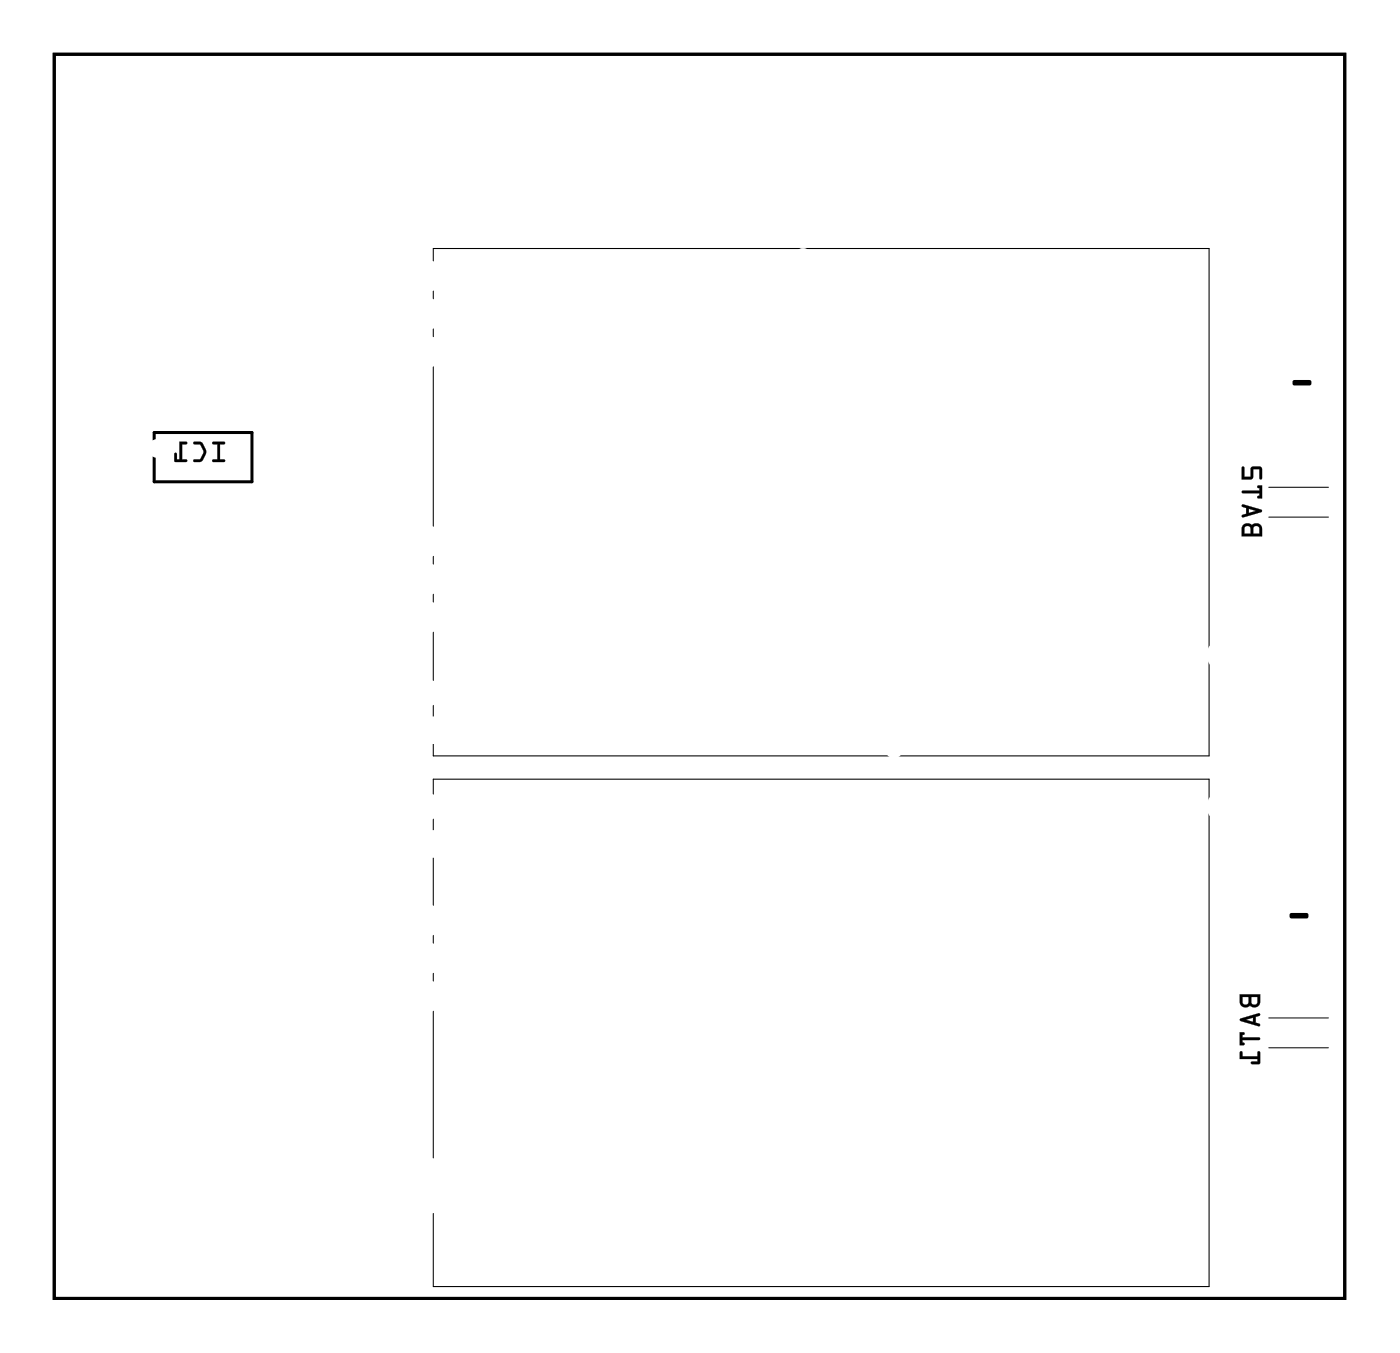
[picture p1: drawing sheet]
<svg xmlns="http://www.w3.org/2000/svg" width="94mm" height="91mm" viewBox="0 0 94 91" stroke-linecap="round" stroke-linejoin="round" font-family="sans-serif">
<path d="M3.6 3.6h86.5v83.4h-86.5zM10.3 29h6.6v3.3h-6.6z" fill="none" stroke="#000" stroke-width=".2"/>
<g fill="#000">
<path d="M86.7 25.5h1.1a.19 .19 0 0 1 .1 .1 .19 .19 0 0 1-.1 .2h-1.1l-.1-.1zM86.5 61.2h1.1a.19 .19 0 0 1 .1 .2 .19 .19 0 0 1-.1 .1h-1.1l-.1-.1z"/>
<path d="M3.6 3.6h86.5v83.4h-86.5zM3.6 3.6v83.4h86.5v-83.4z"/>
<path d="M14.2 29.6l.1 .2h.3v1h-.3l-.1 .1 .8 .1v-.2h-.3v-1h.3l.1-.1zM13 29.6v.2h.4l.2 .5-.2 .5h-.4v.1v.1a.6 .6 0 0 0 .8-.6v-.3l-.2-.4-.2-.1zM12 29.6v1.2h-.1v-.4l-.2-.1v.6l.8 .1v-.2h-.3v-1h.3v-.1z"/>
<path d="M14.2 29.6l.1 .2h.3v1h-.3a.1 .1 0 0 0-.1 .1 .1 .1 0 0 0 .1 .1h.7a.1 .1 0 0 0 .1-.1 .1 .1 0 0 0-.1-.1h-.3v-1h.3a.1 .1 0 0 0 .1-.1 .1 .1 0 0 0-.1-.1zM14.3 29.6l.8 .1-.1 .1h-.3v1h.3v.1h-.8l.1-.1h.3v-1h-.3zM13 29.6v.2h.4l.2 .5-.2 .5h-.4a.1 .1 0 0 0-.1 .1 .1 .1 0 0 0 .1 .1l.6-.1 .2-.6-.3-.7zM13 29.6h.5l.3 .5a.83 .83 0 0 1-.4 .8l-.4 .1v-.1v-.1h.4l.2-.4v-.2l-.2-.4h-.4zM12 29.6v1.2h-.1v-.4a.1 .1 0 0 0-.1-.1 .1 .1 0 0 0-.1 .1v.5l.8 .1a.1 .1 0 0 0 .1-.1 .1 .1 0 0 0-.1-.1h-.3v-1h.3a.1 .1 0 0 0 .1-.1 .1 .1 0 0 0-.1-.1zM12 29.6l.5 .1v.1h-.3v1h.3v.1h-.8v-.5h.1v.4h.2z"/>
<path d="M83.3 35.2l-.1 .2v.5h1.4v-.5a.39 .39 0 0 0-.3-.3 .39 .39 0 0 0-.4 .1l-.3-.1zM83.5 35.3h.3v.5h-.4zM84.1 35.3h.3v.5h-.4zM83.3 33.8v.2h.2v.4l-.2 .1v.2l1.3-.4-.1-.2zM83.7 34.1l.5 .1-.5 .2zM83.3 32.9v.2h1.1v.1h-.1v.1l.3 .1v-.9l-.3 .1v.1h.1v.2zM83.3 31.3l-.1 .8h.7l.1-.7h.4v.7h.2v-.7l-.1-.1h-.6l-.1 .7h-.4v-.7z"/>
<path d="M83.3 35.2l-.1 .2v.5h1.4v-.5a.4 .4 0 0 0-.3-.3 .4 .4 0 0 0-.4 .1l-.3-.1zM83.3 35.2l.3-.1 .3 .1a.39 .39 0 0 1 .4-.1 .39 .39 0 0 1 .3 .3v.5h-1.4v-.5zM83.5 35.3h.3v.5h-.4zM83.5 35.3l-.1 .5h.4v-.5zM84.1 35.3h.3v.5h-.4zM84 35.3v.5h.4v-.5zM83.2 33.8l.1 .2h.2v.4l-.3 .1 .1 .2 1.3-.4-.1-.2zM83.3 33.8l1.2 .4 .1 .1-1.3 .4v-.2l.2-.1v-.4h-.2zM83.7 34.1l.5 .1-.5 .2zM83.7 34.1v.3l.5-.2zM83.3 32.9l-.1 .1 .1 .1h1.1v.1a.11 .11 0 0 0-.1 .1 .11 .11 0 0 0 0 .1h.3v-.9h-.2a.11 .11 0 0 0-.1 .2 .1 .1 0 0 0 .1 0v.2zM83.3 32.9h1.1v-.2l-.1-.1 .3-.1v.9l-.3-.1 .1-.1v-.2h-1.1zM83.3 31.3l-.1 .8h.8v-.7h.4v.6a.1 .1 0 0 0 .1 .1 .1 .1 0 0 0 .1-.1v-.6l-.1-.1h-.6l-.1 .7h-.4v-.7zM83.3 31.3h.1v.7h.4l.1-.7h.6l.1 .1v.7h-.2v-.7h-.4l-.1 .7h-.7z"/>
<path d="M86.7 25.5l-.1 .2 .1 .1h1.1a.19 .19 0 0 0 .1-.2 .19 .19 0 0 0-.1-.1zM86.7 25.5h1.1a.19 .19 0 0 1 .1 .1 .19 .19 0 0 1-.1 .2h-1.1l-.1-.1z"/>
<path d="M83.1 66.6v.5a.39 .39 0 0 0 .3 .4 .39 .39 0 0 0 .4-.1l.3 .1a.36 .36 0 0 0 .4-.4v-.5zM83.9 66.8h.4v.3a.21 .21 0 0 1-.2 .2 .21 .21 0 0 1-.2-.2zM83.3 66.8h.4v.3a.21 .21 0 0 1-.2 .2 .21 .21 0 0 1-.2-.2zM83.1 68.3l.1 .1 1.2 .4 .1-.1-.1-.1-.2-.1v-.4h.2v-.2zM83.5 68.3l.5-.1v.3zM83.1 69.2v.8h.3v-.1h-.1v-.2l1.2-.1-.1-.1h-1.1v-.2h.1v-.1zM83.1 70.5v.5h1.2v.1h-.4l-.1 .2h.7l-.1-.9-.1 .1v.3h-1v-.3z"/>
<path d="M83.1 66.6v.5a.4 .4 0 0 0 .3 .4 .4 .4 0 0 0 .4-.1l.3 .1a.37 .37 0 0 0 .4-.4v-.5zM83.1 66.6h1.4v.5a.39 .39 0 0 1-.3 .4 .39 .39 0 0 1-.4-.1 .39 .39 0 0 1-.4 .1 .39 .39 0 0 1-.3-.4zM83.9 66.8h.4v.3a.2 .2 0 0 1-.2 .2 .2 .2 0 0 1-.2-.2zM83.9 66.8v.3a.22 .22 0 0 0 .2 .2 .22 .22 0 0 0 .2-.2v-.3zM83.3 66.8h.4v.3a.2 .2 0 0 1-.2 .2 .2 .2 0 0 1-.2-.2zM83.3 66.8v.3a.22 .22 0 0 0 .2 .2 .22 .22 0 0 0 .2-.2v-.3zM83.1 68.3l.1 .1 1.2 .4 .1-.1-.1-.1-.2-.1v-.4l.3-.1-.1-.1zM83.1 68.3l1.3-.4v.1l-.2 .1v.4l.2 .1v.1v.1l-1.2-.4zM83.5 68.3l.5-.1v.3zM83.5 68.3l.5 .2v-.3zM83.1 69.2v.8h.2a.1 .1 0 0 0 .1-.1 .1 .1 0 0 0-.1 0v-.2h1.1a.1 .1 0 0 0 .1-.1 .1 .1 0 0 0-.1-.1h-1.1v-.1a.11 .11 0 0 0 .1-.1 .11 .11 0 0 0 0-.1zM83.1 69.2h.3l-.1 .1v.2h1.1v.1l-1.1 .1v.2l.1 .1h-.3zM83.1 70.5v.5h1.2v.1h-.4a.1 .1 0 0 0-.1 .1 .1 .1 0 0 0 .1 .1h.5l.1-.8a.1 .1 0 0 0-.1-.1 .1 .1 0 0 0-.1 .1v.3h-1v-.3zM83.1 70.5h.2v.3h1v-.3h.1v.8h-.5v-.2h.4v-.1h-1.2z"/>
<path d="M86.5 61.2l-.1 .2 .1 .1h1.1a.19 .19 0 0 0 .1-.1 .19 .19 0 0 0-.1-.2zM86.5 61.2h1.1a.19 .19 0 0 1 .1 .2 .19 .19 0 0 1-.1 .1h-1.1l-.1-.1z"/>
</g>
<path d="M29 16.7h52v34h-52zM85 34.7h4M85 32.7h4M29 52.2h52v34h-52zM85 70.2h4M85 68.2h4" fill="none" stroke="#000" stroke-width=".07"/>
<path d="M35.5 60.9h1.5v1.5h-1.5z" fill="#fff"/>
<path d="M35.5 60.9h1.5v1.5h-1.5z" fill="none" stroke="#fff" stroke-width=".76" stroke-linecap="butt"/>
<circle cx="36.2" cy="61.7" r=".74" fill="#fff"/>
<circle cx="36.2" cy="61.7" r=".74" fill="none" stroke="#fff" stroke-width=".76" stroke-linecap="butt"/>
<circle cx="36.2" cy="64.2" r=".74" fill="#fff"/>
<circle cx="36.2" cy="64.2" r=".74" fill="none" stroke="#fff" stroke-width=".76" stroke-linecap="butt"/>
<circle cx="76.9" cy="26.1" r=".6" fill="#fff"/>
<circle cx="76.9" cy="26.1" r=".6" fill="none" stroke="#fff" stroke-width=".65" stroke-linecap="butt"/>
<path d="M76.3 25.5h1.2v1.2h-1.2z" fill="#fff"/>
<path d="M76.3 25.5h1.2v1.2h-1.2z" fill="none" stroke="#fff" stroke-width=".65" stroke-linecap="butt"/>
<circle cx="76.9" cy="23.6" r=".6" fill="#fff"/>
<circle cx="76.9" cy="23.6" r=".6" fill="none" stroke="#fff" stroke-width=".65" stroke-linecap="butt"/>
<circle cx="76.9" cy="10.9" r=".6" fill="#fff"/>
<circle cx="76.9" cy="10.9" r=".6" fill="none" stroke="#fff" stroke-width=".65" stroke-linecap="butt"/>
<path d="M76.3 10.3h1.2v1.2h-1.2z" fill="#fff"/>
<path d="M76.3 10.3h1.2v1.2h-1.2z" fill="none" stroke="#fff" stroke-width=".65" stroke-linecap="butt"/>
<circle cx="76.9" cy="8.4" r=".6" fill="#fff"/>
<circle cx="76.9" cy="8.4" r=".6" fill="none" stroke="#fff" stroke-width=".65" stroke-linecap="butt"/>
<circle cx="51.5" cy="10.9" r=".7" fill="#fff"/>
<circle cx="51.5" cy="10.9" r=".7" fill="none" stroke="#fff" stroke-width=".76" stroke-linecap="butt"/>
<circle cx="51.5" cy="21" r=".7" fill="#fff"/>
<circle cx="51.5" cy="21" r=".7" fill="none" stroke="#fff" stroke-width=".76" stroke-linecap="butt"/>
<circle cx="19.7" cy="8.3" r=".72" fill="#fff"/>
<circle cx="19.7" cy="8.3" r=".72" fill="none" stroke="#fff" stroke-width=".69" stroke-linecap="butt"/>
<circle cx="17.2" cy="8.3" r=".72" fill="#fff"/>
<circle cx="17.2" cy="8.3" r=".72" fill="none" stroke="#fff" stroke-width=".69" stroke-linecap="butt"/>
<circle cx="14.7" cy="8.3" r=".72" fill="#fff"/>
<circle cx="14.7" cy="8.3" r=".72" fill="none" stroke="#fff" stroke-width=".69" stroke-linecap="butt"/>
<circle cx="12.1" cy="8.3" r=".72" fill="#fff"/>
<circle cx="12.1" cy="8.3" r=".72" fill="none" stroke="#fff" stroke-width=".69" stroke-linecap="butt"/>
<circle cx="9.6" cy="8.3" r=".72" fill="#fff"/>
<circle cx="9.6" cy="8.3" r=".72" fill="none" stroke="#fff" stroke-width=".69" stroke-linecap="butt"/>
<circle cx="7" cy="8.3" r=".72" fill="#fff"/>
<circle cx="7" cy="8.3" r=".72" fill="none" stroke="#fff" stroke-width=".69" stroke-linecap="butt"/>
<circle cx="21" cy="10.9" r=".72" fill="#fff"/>
<circle cx="21" cy="10.9" r=".72" fill="none" stroke="#fff" stroke-width=".69" stroke-linecap="butt"/>
<circle cx="21" cy="13.4" r=".72" fill="#fff"/>
<circle cx="21" cy="13.4" r=".72" fill="none" stroke="#fff" stroke-width=".69" stroke-linecap="butt"/>
<circle cx="21" cy="16" r=".72" fill="#fff"/>
<circle cx="21" cy="16" r=".72" fill="none" stroke="#fff" stroke-width=".69" stroke-linecap="butt"/>
<circle cx="21" cy="18.5" r=".72" fill="#fff"/>
<circle cx="21" cy="18.5" r=".72" fill="none" stroke="#fff" stroke-width=".69" stroke-linecap="butt"/>
<circle cx="21" cy="21" r=".72" fill="#fff"/>
<circle cx="21" cy="21" r=".72" fill="none" stroke="#fff" stroke-width=".69" stroke-linecap="butt"/>
<circle cx="18.1" cy="19.6" r=".72" fill="#fff"/>
<circle cx="18.1" cy="19.6" r=".72" fill="none" stroke="#fff" stroke-width=".69" stroke-linecap="butt"/>
<circle cx="18.1" cy="22.2" r=".72" fill="#fff"/>
<circle cx="18.1" cy="22.2" r=".72" fill="none" stroke="#fff" stroke-width=".69" stroke-linecap="butt"/>
<circle cx="21" cy="23.6" r=".72" fill="#fff"/>
<circle cx="21" cy="23.6" r=".72" fill="none" stroke="#fff" stroke-width=".69" stroke-linecap="butt"/>
<circle cx="21" cy="26.1" r=".72" fill="#fff"/>
<circle cx="21" cy="26.1" r=".72" fill="none" stroke="#fff" stroke-width=".69" stroke-linecap="butt"/>
<circle cx="21" cy="28.7" r=".72" fill="#fff"/>
<circle cx="21" cy="28.7" r=".72" fill="none" stroke="#fff" stroke-width=".69" stroke-linecap="butt"/>
<circle cx="21" cy="31.2" r=".72" fill="#fff"/>
<circle cx="21" cy="31.2" r=".72" fill="none" stroke="#fff" stroke-width=".69" stroke-linecap="butt"/>
<circle cx="21" cy="33.7" r=".72" fill="#fff"/>
<circle cx="21" cy="33.7" r=".72" fill="none" stroke="#fff" stroke-width=".69" stroke-linecap="butt"/>
<circle cx="21" cy="36.3" r=".72" fill="#fff"/>
<circle cx="21" cy="36.3" r=".72" fill="none" stroke="#fff" stroke-width=".69" stroke-linecap="butt"/>
<circle cx="21" cy="38.8" r=".72" fill="#fff"/>
<circle cx="21" cy="38.8" r=".72" fill="none" stroke="#fff" stroke-width=".69" stroke-linecap="butt"/>
<circle cx="5.8" cy="38.8" r=".72" fill="#fff"/>
<circle cx="5.8" cy="38.8" r=".72" fill="none" stroke="#fff" stroke-width=".69" stroke-linecap="butt"/>
<circle cx="5.8" cy="36.3" r=".72" fill="#fff"/>
<circle cx="5.8" cy="36.3" r=".72" fill="none" stroke="#fff" stroke-width=".69" stroke-linecap="butt"/>
<circle cx="5.8" cy="33.7" r=".72" fill="#fff"/>
<circle cx="5.8" cy="33.7" r=".72" fill="none" stroke="#fff" stroke-width=".69" stroke-linecap="butt"/>
<circle cx="5.8" cy="31.2" r=".72" fill="#fff"/>
<circle cx="5.8" cy="31.2" r=".72" fill="none" stroke="#fff" stroke-width=".69" stroke-linecap="butt"/>
<circle cx="5.8" cy="28.7" r=".72" fill="#fff"/>
<circle cx="5.8" cy="28.7" r=".72" fill="none" stroke="#fff" stroke-width=".69" stroke-linecap="butt"/>
<circle cx="5.8" cy="26.1" r=".72" fill="#fff"/>
<circle cx="5.8" cy="26.1" r=".72" fill="none" stroke="#fff" stroke-width=".69" stroke-linecap="butt"/>
<circle cx="5.8" cy="23.6" r=".72" fill="#fff"/>
<circle cx="5.8" cy="23.6" r=".72" fill="none" stroke="#fff" stroke-width=".69" stroke-linecap="butt"/>
<circle cx="5.8" cy="21" r=".72" fill="#fff"/>
<circle cx="5.8" cy="21" r=".72" fill="none" stroke="#fff" stroke-width=".69" stroke-linecap="butt"/>
<circle cx="5.8" cy="18.5" r=".72" fill="#fff"/>
<circle cx="5.8" cy="18.5" r=".72" fill="none" stroke="#fff" stroke-width=".69" stroke-linecap="butt"/>
<circle cx="5.8" cy="16" r=".72" fill="#fff"/>
<circle cx="5.8" cy="16" r=".72" fill="none" stroke="#fff" stroke-width=".69" stroke-linecap="butt"/>
<circle cx="5.8" cy="13.4" r=".72" fill="#fff"/>
<circle cx="5.8" cy="13.4" r=".72" fill="none" stroke="#fff" stroke-width=".69" stroke-linecap="butt"/>
<circle cx="5.8" cy="10.9" r=".72" fill="#fff"/>
<circle cx="5.8" cy="10.9" r=".72" fill="none" stroke="#fff" stroke-width=".69" stroke-linecap="butt"/>
<circle cx="69.3" cy="28.7" r=".66" fill="#fff"/>
<circle cx="69.3" cy="28.7" r=".66" fill="none" stroke="#fff" stroke-width=".56"/>
<circle cx="66.7" cy="28.7" r=".66" fill="#fff"/>
<circle cx="66.7" cy="28.7" r=".66" fill="none" stroke="#fff" stroke-width=".56"/>
<circle cx="64.2" cy="28.7" r=".66" fill="#fff"/>
<circle cx="64.2" cy="28.7" r=".66" fill="none" stroke="#fff" stroke-width=".56"/>
<circle cx="61.6" cy="28.7" r=".66" fill="#fff"/>
<circle cx="61.6" cy="28.7" r=".66" fill="none" stroke="#fff" stroke-width=".56"/>
<circle cx="59.1" cy="28.7" r=".66" fill="#fff"/>
<circle cx="59.1" cy="28.7" r=".66" fill="none" stroke="#fff" stroke-width=".56"/>
<circle cx="56.6" cy="28.7" r=".66" fill="#fff"/>
<circle cx="56.6" cy="28.7" r=".66" fill="none" stroke="#fff" stroke-width=".56"/>
<circle cx="87" cy="74.2" r=".98" fill="#fff"/>
<circle cx="87" cy="74.2" r=".98" fill="none" stroke="#fff" stroke-width=".46"/>
<circle cx="87" cy="64.2" r=".98" fill="#fff"/>
<circle cx="87" cy="64.2" r=".98" fill="none" stroke="#fff" stroke-width=".46"/>
<circle cx="87" cy="74.2" r=".98" fill="#fff"/>
<circle cx="87" cy="74.2" r=".98" fill="none" stroke="#fff" stroke-width=".46"/>
<circle cx="87" cy="64.2" r=".98" fill="#fff"/>
<circle cx="87" cy="64.2" r=".98" fill="none" stroke="#fff" stroke-width=".46"/>
<circle cx="87" cy="38.7" r=".98" fill="#fff"/>
<circle cx="87" cy="38.7" r=".98" fill="none" stroke="#fff" stroke-width=".46"/>
<circle cx="87" cy="28.7" r=".98" fill="#fff"/>
<circle cx="87" cy="28.7" r=".98" fill="none" stroke="#fff" stroke-width=".46"/>
<circle cx="87" cy="38.7" r=".98" fill="#fff"/>
<circle cx="87" cy="38.7" r=".98" fill="none" stroke="#fff" stroke-width=".46"/>
<circle cx="87" cy="28.7" r=".98" fill="#fff"/>
<circle cx="87" cy="28.7" r=".98" fill="none" stroke="#fff" stroke-width=".46"/>
<path d="M53.2 76.1h1.6v1.6h-1.6z" fill="#fff"/>
<path d="M53.2 76.1h1.6v1.6h-1.6z" fill="none" stroke="#fff" stroke-width=".76" stroke-linecap="butt"/>
<circle cx="54" cy="76.9" r=".79" fill="#fff"/>
<circle cx="54" cy="76.9" r=".79" fill="none" stroke="#fff" stroke-width=".76" stroke-linecap="butt"/>
<circle cx="54" cy="79.5" r=".79" fill="#fff"/>
<circle cx="54" cy="79.5" r=".79" fill="none" stroke="#fff" stroke-width=".76" stroke-linecap="butt"/>
<circle cx="54" cy="82" r=".79" fill="#fff"/>
<circle cx="54" cy="82" r=".79" fill="none" stroke="#fff" stroke-width=".76" stroke-linecap="butt"/>
<path d="M53.2 60.9h1.6v1.6h-1.6z" fill="#fff"/>
<path d="M53.2 60.9h1.6v1.6h-1.6z" fill="none" stroke="#fff" stroke-width=".76" stroke-linecap="butt"/>
<circle cx="54" cy="61.7" r=".79" fill="#fff"/>
<circle cx="54" cy="61.7" r=".79" fill="none" stroke="#fff" stroke-width=".76" stroke-linecap="butt"/>
<circle cx="54" cy="64.2" r=".79" fill="#fff"/>
<circle cx="54" cy="64.2" r=".79" fill="none" stroke="#fff" stroke-width=".76" stroke-linecap="butt"/>
<circle cx="54" cy="66.8" r=".79" fill="#fff"/>
<circle cx="54" cy="66.8" r=".79" fill="none" stroke="#fff" stroke-width=".76" stroke-linecap="butt"/>
<path d="M65.9 76.1h1.6v1.6h-1.6z" fill="#fff"/>
<path d="M65.9 76.1h1.6v1.6h-1.6z" fill="none" stroke="#fff" stroke-width=".76" stroke-linecap="butt"/>
<circle cx="66.7" cy="76.9" r=".79" fill="#fff"/>
<circle cx="66.7" cy="76.9" r=".79" fill="none" stroke="#fff" stroke-width=".76" stroke-linecap="butt"/>
<circle cx="66.7" cy="79.5" r=".79" fill="#fff"/>
<circle cx="66.7" cy="79.5" r=".79" fill="none" stroke="#fff" stroke-width=".76" stroke-linecap="butt"/>
<circle cx="66.7" cy="82" r=".79" fill="#fff"/>
<circle cx="66.7" cy="82" r=".79" fill="none" stroke="#fff" stroke-width=".76" stroke-linecap="butt"/>
<path d="M65.9 60.9h1.6v1.6h-1.6z" fill="#fff"/>
<path d="M65.9 60.9h1.6v1.6h-1.6z" fill="none" stroke="#fff" stroke-width=".76" stroke-linecap="butt"/>
<circle cx="66.7" cy="61.7" r=".79" fill="#fff"/>
<circle cx="66.7" cy="61.7" r=".79" fill="none" stroke="#fff" stroke-width=".76" stroke-linecap="butt"/>
<circle cx="66.7" cy="64.2" r=".79" fill="#fff"/>
<circle cx="66.7" cy="64.2" r=".79" fill="none" stroke="#fff" stroke-width=".76" stroke-linecap="butt"/>
<circle cx="66.7" cy="66.8" r=".79" fill="#fff"/>
<circle cx="66.7" cy="66.8" r=".79" fill="none" stroke="#fff" stroke-width=".76" stroke-linecap="butt"/>
<circle cx="48.9" cy="36.3" r=".7" fill="#fff"/>
<circle cx="48.9" cy="36.3" r=".7" fill="none" stroke="#fff" stroke-width=".76" stroke-linecap="butt"/>
<circle cx="59.1" cy="36.3" r=".7" fill="#fff"/>
<circle cx="59.1" cy="36.3" r=".7" fill="none" stroke="#fff" stroke-width=".76" stroke-linecap="butt"/>
<circle cx="82" cy="43.9" r=".7" fill="#fff"/>
<circle cx="82" cy="43.9" r=".7" fill="none" stroke="#fff" stroke-width=".76" stroke-linecap="butt"/>
<circle cx="82" cy="54.1" r=".7" fill="#fff"/>
<circle cx="82" cy="54.1" r=".7" fill="none" stroke="#fff" stroke-width=".76" stroke-linecap="butt"/>
<circle cx="66.7" cy="36.3" r=".7" fill="#fff"/>
<circle cx="66.7" cy="36.3" r=".7" fill="none" stroke="#fff" stroke-width=".76" stroke-linecap="butt"/>
<circle cx="76.9" cy="36.3" r=".7" fill="#fff"/>
<circle cx="76.9" cy="36.3" r=".7" fill="none" stroke="#fff" stroke-width=".76" stroke-linecap="butt"/>
<circle cx="42.8" cy="47.9" r=".7" fill="#fff"/>
<circle cx="42.8" cy="47.9" r=".7" fill="none" stroke="#fff" stroke-width=".76" stroke-linecap="butt"/>
<circle cx="50" cy="55.1" r=".7" fill="#fff"/>
<circle cx="50" cy="55.1" r=".7" fill="none" stroke="#fff" stroke-width=".76" stroke-linecap="butt"/>
<path d="M50.7 45.6h1.6v1.6h-1.6z" fill="#fff"/>
<path d="M50.7 45.6h1.6v1.6h-1.6z" fill="none" stroke="#fff" stroke-width=".76" stroke-linecap="butt"/>
<circle cx="51.5" cy="46.4" r=".79" fill="#fff"/>
<circle cx="51.5" cy="46.4" r=".79" fill="none" stroke="#fff" stroke-width=".76" stroke-linecap="butt"/>
<circle cx="59.1" cy="46.4" r=".79" fill="#fff"/>
<circle cx="59.1" cy="46.4" r=".79" fill="none" stroke="#fff" stroke-width=".76" stroke-linecap="butt"/>
<path d="M68.5 45.6h1.5v1.6h-1.5z" fill="#fff"/>
<path d="M68.5 45.6h1.5v1.6h-1.5z" fill="none" stroke="#fff" stroke-width=".76" stroke-linecap="butt"/>
<circle cx="69.3" cy="46.4" r=".79" fill="#fff"/>
<circle cx="69.3" cy="46.4" r=".79" fill="none" stroke="#fff" stroke-width=".76" stroke-linecap="butt"/>
<circle cx="76.9" cy="46.4" r=".79" fill="#fff"/>
<circle cx="76.9" cy="46.4" r=".79" fill="none" stroke="#fff" stroke-width=".76" stroke-linecap="butt"/>
<circle cx="41.3" cy="79.5" r=".92" fill="#fff"/>
<circle cx="41.3" cy="79.5" r=".92" fill="none" stroke="#fff" stroke-width=".7" stroke-linecap="butt"/>
<circle cx="34.3" cy="79.5" r=".92" fill="#fff"/>
<circle cx="34.3" cy="79.5" r=".92" fill="none" stroke="#fff" stroke-width=".7" stroke-linecap="butt"/>
<circle cx="33.7" cy="28.7" r=".64" fill="#fff"/>
<circle cx="33.7" cy="28.7" r=".64" fill="none" stroke="#fff" stroke-width=".68" stroke-linecap="butt"/>
<circle cx="36.2" cy="28.7" r=".64" fill="#fff"/>
<circle cx="36.2" cy="28.7" r=".64" fill="none" stroke="#fff" stroke-width=".68" stroke-linecap="butt"/>
<circle cx="38.8" cy="28.7" r=".64" fill="#fff"/>
<circle cx="38.8" cy="28.7" r=".64" fill="none" stroke="#fff" stroke-width=".68" stroke-linecap="butt"/>
<circle cx="41.3" cy="28.7" r=".64" fill="#fff"/>
<circle cx="41.3" cy="28.7" r=".64" fill="none" stroke="#fff" stroke-width=".68" stroke-linecap="butt"/>
<circle cx="33.7" cy="31.2" r=".64" fill="#fff"/>
<circle cx="33.7" cy="31.2" r=".64" fill="none" stroke="#fff" stroke-width=".68" stroke-linecap="butt"/>
<circle cx="36.2" cy="31.2" r=".64" fill="#fff"/>
<circle cx="36.2" cy="31.2" r=".64" fill="none" stroke="#fff" stroke-width=".68" stroke-linecap="butt"/>
<circle cx="38.8" cy="31.2" r=".64" fill="#fff"/>
<circle cx="38.8" cy="31.2" r=".64" fill="none" stroke="#fff" stroke-width=".68" stroke-linecap="butt"/>
<circle cx="41.3" cy="31.2" r=".64" fill="#fff"/>
<circle cx="41.3" cy="31.2" r=".64" fill="none" stroke="#fff" stroke-width=".68" stroke-linecap="butt"/>
<circle cx="6" cy="79.5" r="1.27" fill="#fff"/>
<circle cx="6" cy="79.5" r="1.27" fill="none" stroke="#fff" stroke-width="1.2" stroke-linecap="butt"/>
<circle cx="28.6" cy="79.5" r="1.27" fill="#fff"/>
<circle cx="28.6" cy="79.5" r="1.27" fill="none" stroke="#fff" stroke-width="1.2" stroke-linecap="butt"/>
<path d="M43.1 71.1h1.5v1.5h-1.5z" fill="#fff"/>
<path d="M43.1 71.1h1.5v1.5h-1.5z" fill="none" stroke="#fff" stroke-width=".76" stroke-linecap="butt"/>
<circle cx="43.9" cy="71.8" r=".74" fill="#fff"/>
<circle cx="43.9" cy="71.8" r=".74" fill="none" stroke="#fff" stroke-width=".76" stroke-linecap="butt"/>
<circle cx="41.3" cy="71.8" r=".74" fill="#fff"/>
<circle cx="41.3" cy="71.8" r=".74" fill="none" stroke="#fff" stroke-width=".76" stroke-linecap="butt"/>
<circle cx="38.8" cy="71.8" r=".74" fill="#fff"/>
<circle cx="38.8" cy="71.8" r=".74" fill="none" stroke="#fff" stroke-width=".76" stroke-linecap="butt"/>
<path d="M33 68.6h1.4v1.4h-1.4z" fill="#fff"/>
<path d="M33 68.6h1.4v1.4h-1.4z" fill="none" stroke="#fff" stroke-width=".76" stroke-linecap="butt"/>
<circle cx="33.7" cy="69.3" r=".74" fill="#fff"/>
<circle cx="33.7" cy="69.3" r=".74" fill="none" stroke="#fff" stroke-width=".76" stroke-linecap="butt"/>
<circle cx="33.7" cy="71.8" r=".74" fill="#fff"/>
<circle cx="33.7" cy="71.8" r=".74" fill="none" stroke="#fff" stroke-width=".76" stroke-linecap="butt"/>
<circle cx="36.2" cy="38.8" r=".7" fill="#fff"/>
<circle cx="36.2" cy="38.8" r=".7" fill="none" stroke="#fff" stroke-width=".76" stroke-linecap="butt"/>
<circle cx="38.8" cy="38.8" r=".7" fill="#fff"/>
<circle cx="38.8" cy="38.8" r=".7" fill="none" stroke="#fff" stroke-width=".76" stroke-linecap="butt"/>
<circle cx="41.3" cy="38.8" r=".7" fill="#fff"/>
<circle cx="41.3" cy="38.8" r=".7" fill="none" stroke="#fff" stroke-width=".76" stroke-linecap="butt"/>
<circle cx="8.3" cy="64.2" r=".6" fill="#fff"/>
<circle cx="8.3" cy="64.2" r=".6" fill="none" stroke="#fff" stroke-width=".65" stroke-linecap="butt"/>
<path d="M7.7 63.6h1.2v1.2h-1.2z" fill="#fff"/>
<path d="M7.7 63.6h1.2v1.2h-1.2z" fill="none" stroke="#fff" stroke-width=".65" stroke-linecap="butt"/>
<circle cx="8.3" cy="61.7" r=".6" fill="#fff"/>
<circle cx="8.3" cy="61.7" r=".6" fill="none" stroke="#fff" stroke-width=".65" stroke-linecap="butt"/>
<circle cx="8.3" cy="71.8" r=".6" fill="#fff"/>
<circle cx="8.3" cy="71.8" r=".6" fill="none" stroke="#fff" stroke-width=".65" stroke-linecap="butt"/>
<path d="M7.7 71.2h1.2v1.2h-1.2z" fill="#fff"/>
<path d="M7.7 71.2h1.2v1.2h-1.2z" fill="none" stroke="#fff" stroke-width=".65" stroke-linecap="butt"/>
<circle cx="8.3" cy="69.3" r=".6" fill="#fff"/>
<circle cx="8.3" cy="69.3" r=".6" fill="none" stroke="#fff" stroke-width=".65" stroke-linecap="butt"/>
<circle cx="8.3" cy="48.9" r=".6" fill="#fff"/>
<circle cx="8.3" cy="48.9" r=".6" fill="none" stroke="#fff" stroke-width=".65" stroke-linecap="butt"/>
<path d="M7.7 48.3h1.2v1.2h-1.2z" fill="#fff"/>
<path d="M7.7 48.3h1.2v1.2h-1.2z" fill="none" stroke="#fff" stroke-width=".65" stroke-linecap="butt"/>
<circle cx="8.3" cy="46.4" r=".6" fill="#fff"/>
<circle cx="8.3" cy="46.4" r=".6" fill="none" stroke="#fff" stroke-width=".65" stroke-linecap="butt"/>
<circle cx="8.3" cy="56.6" r=".6" fill="#fff"/>
<circle cx="8.3" cy="56.6" r=".6" fill="none" stroke="#fff" stroke-width=".65" stroke-linecap="butt"/>
<path d="M7.7 56h1.2v1.2h-1.2z" fill="#fff"/>
<path d="M7.7 56h1.2v1.2h-1.2z" fill="none" stroke="#fff" stroke-width=".65" stroke-linecap="butt"/>
<circle cx="8.3" cy="54.1" r=".6" fill="#fff"/>
<circle cx="8.3" cy="54.1" r=".6" fill="none" stroke="#fff" stroke-width=".65" stroke-linecap="butt"/>
<circle cx="28.6" cy="61.7" r=".7" fill="#fff"/>
<circle cx="28.6" cy="61.7" r=".7" fill="none" stroke="#fff" stroke-width=".76" stroke-linecap="butt"/>
<circle cx="28.6" cy="64.2" r=".7" fill="#fff"/>
<circle cx="28.6" cy="64.2" r=".7" fill="none" stroke="#fff" stroke-width=".76" stroke-linecap="butt"/>
<circle cx="28.6" cy="66.8" r=".7" fill="#fff"/>
<circle cx="28.6" cy="66.8" r=".7" fill="none" stroke="#fff" stroke-width=".76" stroke-linecap="butt"/>
<circle cx="28.6" cy="48.9" r=".6" fill="#fff"/>
<circle cx="28.6" cy="48.9" r=".6" fill="none" stroke="#fff" stroke-width=".65" stroke-linecap="butt"/>
<path d="M28 48.3h1.2v1.2h-1.2z" fill="#fff"/>
<path d="M28 48.3h1.2v1.2h-1.2z" fill="none" stroke="#fff" stroke-width=".65" stroke-linecap="butt"/>
<circle cx="28.6" cy="46.4" r=".6" fill="#fff"/>
<circle cx="28.6" cy="46.4" r=".6" fill="none" stroke="#fff" stroke-width=".65" stroke-linecap="butt"/>
<circle cx="28.6" cy="56.6" r=".6" fill="#fff"/>
<circle cx="28.6" cy="56.6" r=".6" fill="none" stroke="#fff" stroke-width=".65" stroke-linecap="butt"/>
<path d="M28 56h1.2v1.2h-1.2z" fill="#fff"/>
<path d="M28 56h1.2v1.2h-1.2z" fill="none" stroke="#fff" stroke-width=".65" stroke-linecap="butt"/>
<circle cx="28.6" cy="54.1" r=".6" fill="#fff"/>
<circle cx="28.6" cy="54.1" r=".6" fill="none" stroke="#fff" stroke-width=".65" stroke-linecap="butt"/>
<circle cx="28.6" cy="36.3" r=".7" fill="#fff"/>
<circle cx="28.6" cy="36.3" r=".7" fill="none" stroke="#fff" stroke-width=".76" stroke-linecap="butt"/>
<circle cx="28.6" cy="38.8" r=".7" fill="#fff"/>
<circle cx="28.6" cy="38.8" r=".7" fill="none" stroke="#fff" stroke-width=".76" stroke-linecap="butt"/>
<circle cx="28.6" cy="41.4" r=".7" fill="#fff"/>
<circle cx="28.6" cy="41.4" r=".7" fill="none" stroke="#fff" stroke-width=".76" stroke-linecap="butt"/>
<circle cx="28.6" cy="18.5" r=".7" fill="#fff"/>
<circle cx="28.6" cy="18.5" r=".7" fill="none" stroke="#fff" stroke-width=".76" stroke-linecap="butt"/>
<circle cx="28.6" cy="21" r=".7" fill="#fff"/>
<circle cx="28.6" cy="21" r=".7" fill="none" stroke="#fff" stroke-width=".76" stroke-linecap="butt"/>
<circle cx="28.6" cy="23.6" r=".7" fill="#fff"/>
<circle cx="28.6" cy="23.6" r=".7" fill="none" stroke="#fff" stroke-width=".76" stroke-linecap="butt"/>
<path d="M83.5 8.9h2v2h-2z" fill="#fff"/>
<path d="M83.5 8.9h2v2h-2z" fill="none" stroke="#fff" stroke-width=".76" stroke-linecap="butt"/>
<circle cx="84.5" cy="9.9" r="1" fill="#fff"/>
<circle cx="84.5" cy="9.9" r="1" fill="none" stroke="#fff" stroke-width=".76" stroke-linecap="butt"/>
<circle cx="84.5" cy="13.4" r="1" fill="#fff"/>
<circle cx="84.5" cy="13.4" r="1" fill="none" stroke="#fff" stroke-width=".76" stroke-linecap="butt"/>
<circle cx="84.5" cy="16.9" r="1" fill="#fff"/>
<circle cx="84.5" cy="16.9" r="1" fill="none" stroke="#fff" stroke-width=".76" stroke-linecap="butt"/>
<path d="M15.3 32.6h1.2v2.3h-1.2z" fill="#fff"/>
<path d="M15.3 32.6h1.2v2.3h-1.2z" fill="none" stroke="#fff" stroke-width=".25"/>
<path d="M13 32.6h1.2v2.3h-1.2z" fill="#fff"/>
<path d="M13 32.6h1.2v2.3h-1.2z" fill="none" stroke="#fff" stroke-width=".25"/>
<path d="M10.7 32.6h1.2v2.3h-1.2z" fill="#fff"/>
<path d="M10.7 32.6h1.2v2.3h-1.2z" fill="none" stroke="#fff" stroke-width=".25"/>
<path d="M11.8 26.4h3.6v2.2h-3.6z" fill="#fff"/>
<path d="M11.8 26.4h3.6v2.2h-3.6z" fill="none" stroke="#fff" stroke-width=".25"/>
<circle cx="59.9" cy="50.2" r=".35" fill="#fff"/>
<circle cx="59.9" cy="50.2" r=".35" fill="none" stroke="#fff" stroke-width=".55"/>
<circle cx="50.8" cy="42.9" r=".35" fill="#fff"/>
<circle cx="50.8" cy="42.9" r=".35" fill="none" stroke="#fff" stroke-width=".55"/>
<circle cx="17.3" cy="25.2" r=".35" fill="#fff"/>
<circle cx="17.3" cy="25.2" r=".35" fill="none" stroke="#fff" stroke-width=".55"/>
<circle cx="16" cy="30.1" r=".35" fill="#fff"/>
<circle cx="16" cy="30.1" r=".35" fill="none" stroke="#fff" stroke-width=".55"/>
<circle cx="11.8" cy="46.5" r=".35" fill="#fff"/>
<circle cx="11.8" cy="46.5" r=".35" fill="none" stroke="#fff" stroke-width=".55"/>
<circle cx="9.3" cy="25.2" r=".35" fill="#fff"/>
<circle cx="9.3" cy="25.2" r=".35" fill="none" stroke="#fff" stroke-width=".55"/>
<circle cx="10.5" cy="30.1" r=".35" fill="#fff"/>
<circle cx="10.5" cy="30.1" r=".35" fill="none" stroke="#fff" stroke-width=".55"/>
<circle cx="31.9" cy="53.8" r=".35" fill="#fff"/>
<circle cx="31.9" cy="53.8" r=".35" fill="none" stroke="#fff" stroke-width=".55"/>
<circle cx="33.1" cy="45.9" r=".35" fill="#fff"/>
<circle cx="33.1" cy="45.9" r=".35" fill="none" stroke="#fff" stroke-width=".55"/>
<circle cx="57.5" cy="34.3" r=".35" fill="#fff"/>
<circle cx="57.5" cy="34.3" r=".35" fill="none" stroke="#fff" stroke-width=".55"/>
<circle cx="36.1" cy="59.3" r=".35" fill="#fff"/>
<circle cx="36.1" cy="59.3" r=".35" fill="none" stroke="#fff" stroke-width=".55"/>
<circle cx="32.5" cy="59.3" r=".35" fill="#fff"/>
<circle cx="32.5" cy="59.3" r=".35" fill="none" stroke="#fff" stroke-width=".55"/>
<circle cx="59.9" cy="68.5" r=".35" fill="#fff"/>
<circle cx="59.9" cy="68.5" r=".35" fill="none" stroke="#fff" stroke-width=".55"/>
<circle cx="19.1" cy="61.1" r=".35" fill="#fff"/>
<circle cx="19.1" cy="61.1" r=".35" fill="none" stroke="#fff" stroke-width=".55"/>
<circle cx="17.3" cy="54.4" r=".35" fill="#fff"/>
<circle cx="17.3" cy="54.4" r=".35" fill="none" stroke="#fff" stroke-width=".55"/>
<circle cx="55" cy="51.4" r=".35" fill="#fff"/>
<circle cx="55" cy="51.4" r=".35" fill="none" stroke="#fff" stroke-width=".55"/>
<circle cx="73.3" cy="41" r=".35" fill="#fff"/>
<circle cx="73.3" cy="41" r=".35" fill="none" stroke="#fff" stroke-width=".55"/>
<circle cx="70.3" cy="67.2" r=".35" fill="#fff"/>
<circle cx="70.3" cy="67.2" r=".35" fill="none" stroke="#fff" stroke-width=".55"/>
<circle cx="47.1" cy="31.9" r=".35" fill="#fff"/>
<circle cx="47.1" cy="31.9" r=".35" fill="none" stroke="#fff" stroke-width=".55"/>
<circle cx="58.1" cy="32.5" r=".35" fill="#fff"/>
<circle cx="58.1" cy="32.5" r=".35" fill="none" stroke="#fff" stroke-width=".55"/>
<circle cx="73.3" cy="67.8" r=".35" fill="#fff"/>
<circle cx="73.3" cy="67.8" r=".35" fill="none" stroke="#fff" stroke-width=".55"/>
<circle cx="5.1" cy="74.6" r=".35" fill="#fff"/>
<circle cx="5.1" cy="74.6" r=".35" fill="none" stroke="#fff" stroke-width=".55"/>
<circle cx="23.3" cy="12.4" r=".35" fill="#fff"/>
<circle cx="23.3" cy="12.4" r=".35" fill="none" stroke="#fff" stroke-width=".55"/>
<circle cx="75.8" cy="61.1" r=".35" fill="#fff"/>
<circle cx="75.8" cy="61.1" r=".35" fill="none" stroke="#fff" stroke-width=".55"/>
<circle cx="76.4" cy="55" r=".35" fill="#fff"/>
<circle cx="76.4" cy="55" r=".35" fill="none" stroke="#fff" stroke-width=".55"/>
<circle cx="56.3" cy="53.2" r=".35" fill="#fff"/>
<circle cx="56.3" cy="53.2" r=".35" fill="none" stroke="#fff" stroke-width=".55"/>
<circle cx="53.8" cy="17.3" r=".35" fill="#fff"/>
<circle cx="53.8" cy="17.3" r=".35" fill="none" stroke="#fff" stroke-width=".55"/>
<circle cx="83.1" cy="56.9" r=".35" fill="#fff"/>
<circle cx="83.1" cy="56.9" r=".35" fill="none" stroke="#fff" stroke-width=".55"/>
</svg>
